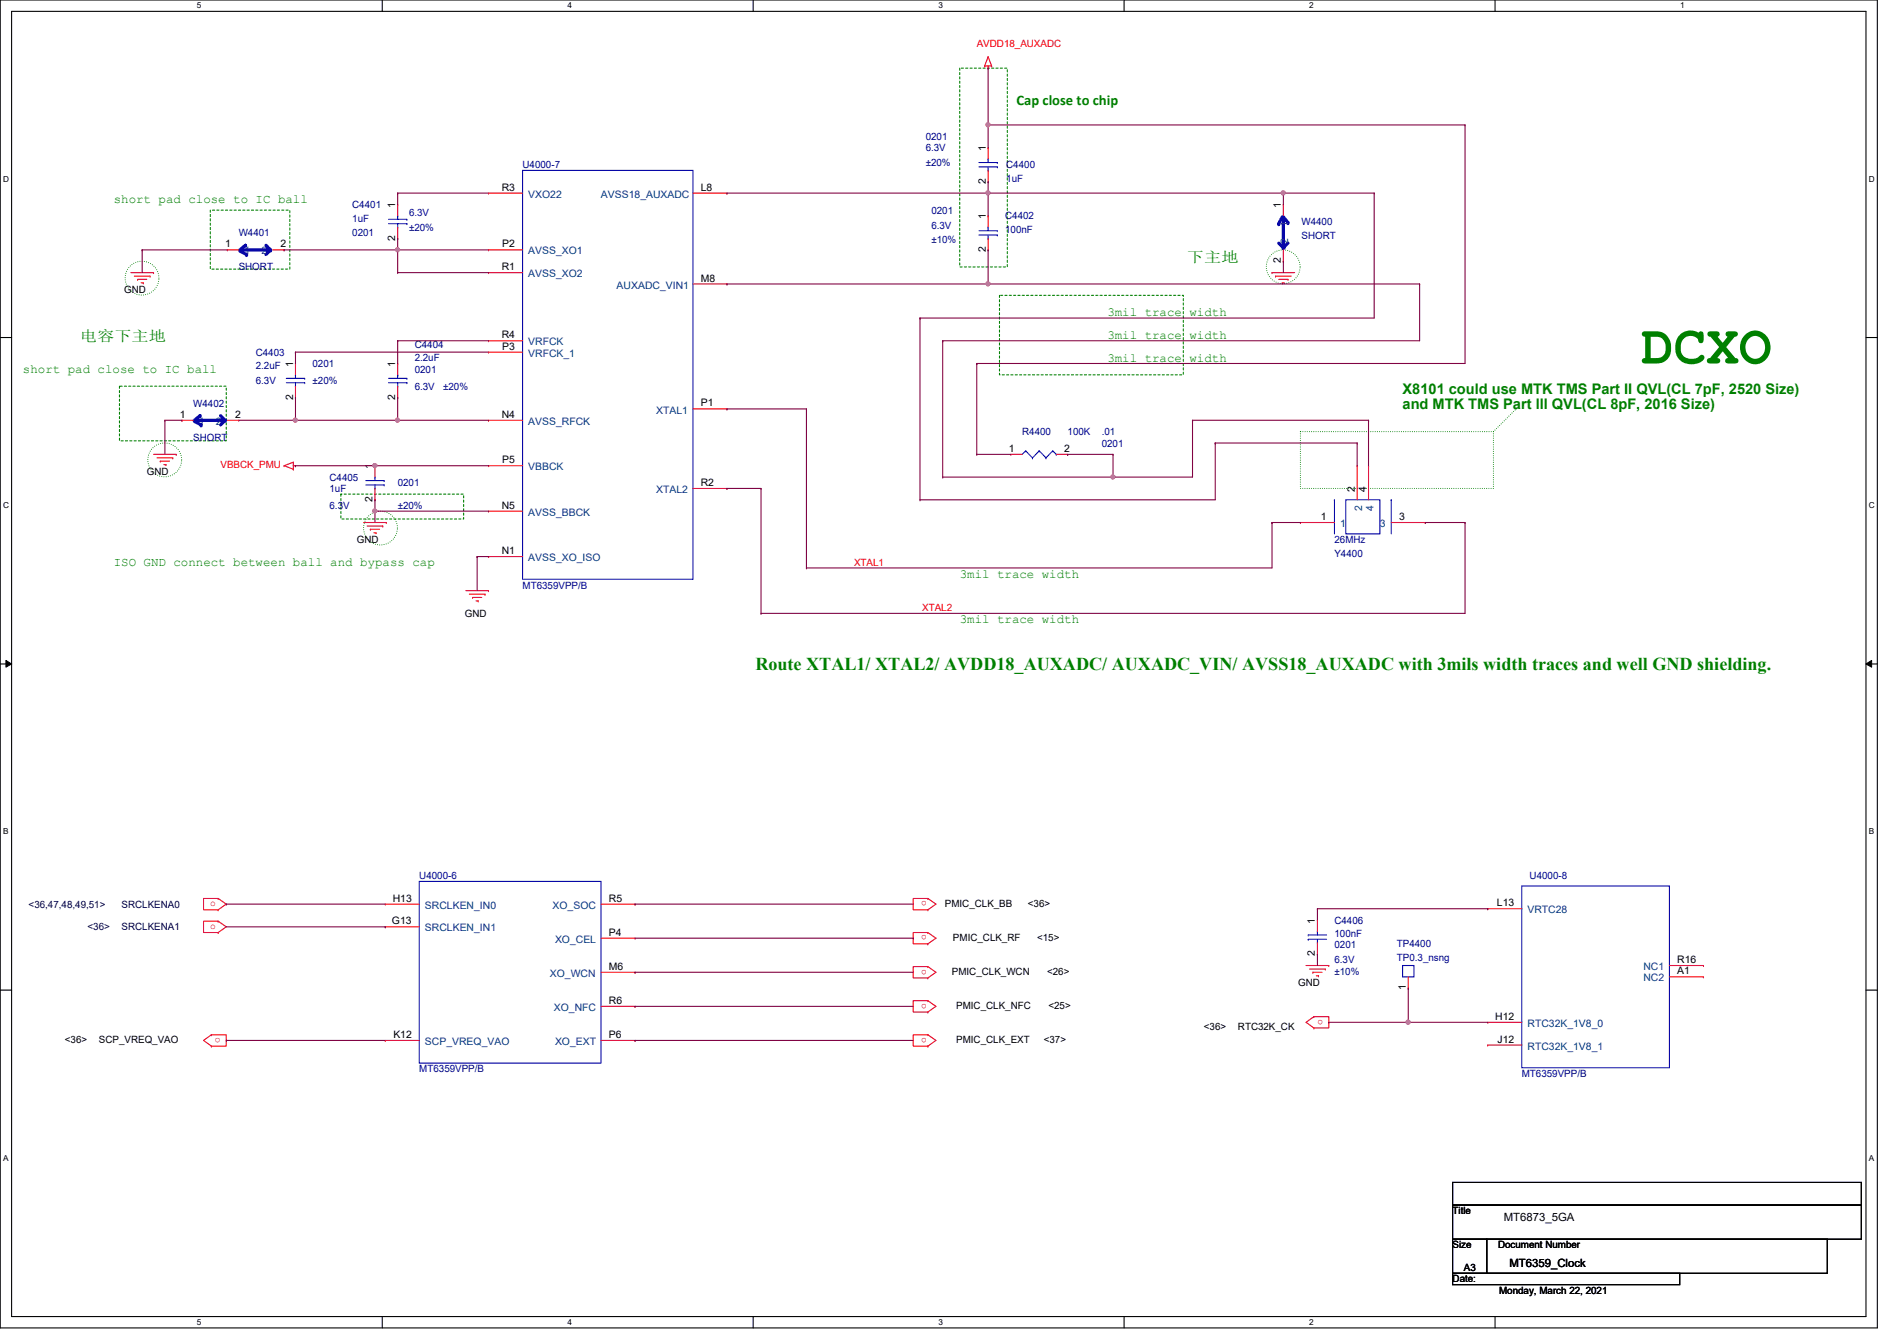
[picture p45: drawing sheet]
<svg xmlns="http://www.w3.org/2000/svg" width="297mm" height="210mm" viewBox="0 0 297 210" stroke-linecap="round" stroke-linejoin="round" font-family="sans-serif">
<defs><g id="words">
<text font-size="8.5" fill="#008000" x="257" y="56.9">DCXO</text>
<text font-size="2.8" fill="#008000" x="118.3" y="104.8">Route XTAL1/ XTAL2/ AVDD18_AUXADC/ AUXADC_VIN/ AVSS18_AUXADC with 3mils width traces and well GND shielding.</text>
<g font-size="2.3" fill="#008000">
<text x="159.2" y="16.4">Cap close to chip</text>
<text x="185.8" y="41">电放电</text>
<text x="12.5" y="53.4">被三电放电</text>
<text x="219.6" y="61.7">X8101 could use MTK TMS Part II QVL(CL 7pF, 2520 Size)</text>
<text x="219.6" y="64.1">and MTK TMS Part III QVL(CL 8pF, 2016 Size)</text>
</g>
<g font-size="1.9" fill="#008000">
<text x="17.8" y="31.7">short pad close to IC ball</text>
<text x="173.4" y="49.5">3mil trace width</text>
<text x="173.4" y="53.1">3mil trace width</text>
<text x="3.6" y="58.4">short pad close to IC ball</text>
<text x="173.4" y="56.6">3mil trace width</text>
<text x="17.8" y="88.6">ISO GND connect between ball and bypass cap</text>
<text x="150.3" y="90.4">3mil trace width</text>
<text x="150.3" y="97.5">3mil trace width</text>
</g>
<g font-size="1.8">
<text x="235.5" y="191.1">MT6873_5GA</text>
<text x="236.3" y="198.2">MT6359_Clock</text>
</g>
<g font-size="1.6" fill="#f00">
<text x="152.9" y="7.3">AVDD18_AUXADC</text>
<text x="34.5" y="73.3">VBBCK_PMU</text>
<text x="133.7" y="88.6">XTAL1</text>
<text x="144.4" y="95.7">XTAL2</text>
<text x="32.9" y="141.9">o</text>
<text x="145.1" y="141.1" transform="rotate(180 145.1 141.1)">o</text>
<text x="32.9" y="145.4">o</text>
<text x="145.1" y="146.4" transform="rotate(180 145.1 146.4)">o</text>
<text x="145.1" y="151.8" transform="rotate(180 145.1 151.8)">o</text>
<text x="145.1" y="157.1" transform="rotate(180 145.1 157.1)">o</text>
<text x="207.2" y="159.6" transform="rotate(180 207.2 159.6)">o</text>
<text x="34.5" y="162.4" transform="rotate(180 34.5 162.4)">o</text>
<text x="145.1" y="162.4" transform="rotate(180 145.1 162.4)">o</text>
</g>
<g font-size="1.6" fill="#000080">
<text x="144.9" y="21.9">0201</text>
<text x="144.9" y="23.7">6.3V</text>
<text x="81.8" y="26.3">U4000-7</text>
<text x="144.9" y="26">±20%</text>
<text x="157.6" y="26.3">C4400</text>
<text x="157.6" y="28.4">1uF</text>
<text x="55.2" y="32.6">C4401</text>
<text x="55.2" y="34.7">1uF</text>
<text x="64" y="33.8">6.3V</text>
<text x="145.8" y="33.4">0201</text>
<text x="145.8" y="35.8">6.3V</text>
<text x="157.4" y="34.3">C4402</text>
<text x="203.8" y="35.2">W4400</text>
<text x="37.4" y="37">W4401</text>
<text x="55.2" y="37">0201</text>
<text x="64" y="36.1">±20%</text>
<text x="145.8" y="38.1">±10%</text>
<text x="157.4" y="36.4">100nF</text>
<text x="203.8" y="37.3">SHORT</text>
<text x="37.4" y="42.3">SHORT</text>
<text x="40" y="55.7">C4403</text>
<text x="40" y="57.8">2.2uF</text>
<text x="48.9" y="57.4">0201</text>
<text x="64.9" y="54.4">C4404</text>
<text x="64.9" y="56.6">2.2uF</text>
<text x="64.9" y="58.3">0201</text>
<text x="30.3" y="63.7">W4402</text>
<text x="40" y="60.1">6.3V</text>
<text x="48.9" y="60.1">±20%</text>
<text x="64.9" y="61">6.3V</text>
<text x="69.4" y="61">±20%</text>
<text x="30.3" y="69">SHORT</text>
<text x="160.1" y="68.1">R4400</text>
<text x="167.2" y="68.1">100K</text>
<text x="172.5" y="68.1">.01</text>
<text x="172.5" y="69.9">0201</text>
<text x="51.6" y="75.2">C4405</text>
<text x="51.6" y="77">1uF</text>
<text x="62.3" y="76.1">0201</text>
<text x="51.6" y="79.7">6.3V</text>
<text x="62.3" y="79.7">±20%</text>
<text x="209" y="87.1">Y4400</text>
<text x="209" y="85">26MHz</text>
<text x="81.8" y="92.1">MT6359VPP/B</text>
<text x="65.7" y="137.6">U4000-6</text>
<text x="239.5" y="137.6">U4000-8</text>
<text x="209" y="144.6">C4406</text>
<text x="209" y="146.7">100nF</text>
<text x="209" y="148.5">0201</text>
<text x="218.7" y="148.3">TP4400</text>
<text x="209" y="150.8">6.3V</text>
<text x="209" y="152.6">±10%</text>
<text x="218.7" y="150.5">TP0.3_nsng</text>
<text x="65.7" y="167.9">MT6359VPP/B</text>
<text x="238.3" y="168.6">MT6359VPP/B</text>
</g>
<g font-size="1.6">
<text x="154.3" y="23.7" transform="rotate(-90 154.3 23.7)">1</text>
<text x="78.6" y="29.8">R3</text>
<text x="109.7" y="29.8">L8</text>
<text x="154.3" y="28.8" transform="rotate(-90 154.3 28.8)">2</text>
<text x="61.9" y="32.6" transform="rotate(-90 61.9 32.6)">1</text>
<text x="154.3" y="34.3" transform="rotate(-90 154.3 34.3)">1</text>
<text x="200.6" y="32.6" transform="rotate(-90 200.6 32.6)">1</text>
<text x="35.3" y="38.7">1</text>
<text x="43.9" y="38.7">2</text>
<text x="61.9" y="37.7" transform="rotate(-90 61.9 37.7)">2</text>
<text x="78.7" y="38.7">P2</text>
<text x="154.3" y="39.5" transform="rotate(-90 154.3 39.5)">2</text>
<text x="200.6" y="41.2" transform="rotate(-90 200.6 41.2)">2</text>
<text x="19.4" y="45.9">GND</text>
<text x="78.6" y="42.3">R1</text>
<text x="109.7" y="44.1">M8</text>
<text x="78.6" y="53">R4</text>
<text x="45.9" y="57.4" transform="rotate(-90 45.9 57.4)">1</text>
<text x="61.9" y="57.4" transform="rotate(-90 61.9 57.4)">1</text>
<text x="78.7" y="54.7">P3</text>
<text x="28.1" y="65.4">1</text>
<text x="36.8" y="65.4">2</text>
<text x="45.9" y="62.6" transform="rotate(-90 45.9 62.6)">2</text>
<text x="61.9" y="62.6" transform="rotate(-90 61.9 62.6)">2</text>
<text x="78.6" y="65.4">N4</text>
<text x="109.7" y="63.6">P1</text>
<text x="157.9" y="70.7">1</text>
<text x="166.6" y="70.7">2</text>
<text x="23" y="74.3">GND</text>
<text x="58.3" y="73.4" transform="rotate(-90 58.3 73.4)">1</text>
<text x="78.7" y="72.5">P5</text>
<text x="109.7" y="76.1">R2</text>
<text x="212.1" y="77" transform="rotate(-90 212.1 77)">2</text>
<text x="213.9" y="77" transform="rotate(-90 213.9 77)">4</text>
<text x="58.3" y="78.6" transform="rotate(-90 58.3 78.6)">2</text>
<text x="78.6" y="79.6">N5</text>
<text x="206.8" y="81.4">1</text>
<text x="219.1" y="81.4">3</text>
<text x="55.9" y="85">GND</text>
<text x="78.6" y="86.7">N1</text>
<text x="72.8" y="96.6">GND</text>
<text x="61.5" y="141.1">H13</text>
<text x="95.3" y="141.1">R5</text>
<text x="148" y="141.9">PMIC_CLK_BB</text>
<text x="160.9" y="141.9">&lt;36&gt;</text>
<text x="234.4" y="141.9">L13</text>
<text x="61.4" y="144.7">G13</text>
<text x="95.3" y="146.5">P4</text>
<text x="149.2" y="147.2">PMIC_CLK_RF</text>
<text x="162.4" y="147.2">&lt;15&gt;</text>
<text x="205.9" y="149.7" transform="rotate(-90 205.9 149.7)">2</text>
<text x="205.9" y="144.6" transform="rotate(-90 205.9 144.6)">1</text>
<text x="95.3" y="151.8">M6</text>
<text x="149.1" y="152.6">PMIC_CLK_WCN</text>
<text x="164" y="152.6">&lt;26&gt;</text>
<text x="203.3" y="154.3">GND</text>
<text x="220.1" y="155" transform="rotate(-90 220.1 155)">1</text>
<text x="262.6" y="152.5">A1</text>
<text x="262.6" y="150.7">R16</text>
<text x="95.3" y="157.1">R6</text>
<text x="149.7" y="157.9">PMIC_CLK_NFC</text>
<text x="164.2" y="157.9">&lt;25&gt;</text>
<text x="188.5" y="161.3">&lt;36&gt;</text>
<text x="193.8" y="161.3">RTC32K_CK</text>
<text x="234.1" y="159.6">H12</text>
<text x="10.2" y="163.2">&lt;36&gt;</text>
<text x="15.5" y="163.2">SCP_VREQ_VAO</text>
<text x="61.6" y="162.5">K12</text>
<text x="95.3" y="162.5">P6</text>
<text x="149.7" y="163.2">PMIC_CLK_EXT</text>
<text x="163.4" y="163.2">&lt;37&gt;</text>
<text x="234.5" y="163.2">J12</text>
<text x="227.5" y="190.1">Title</text>
<text x="227.5" y="195.4">Size</text>
<text x="234.6" y="195.4">Document Number</text>
<text x="227.5" y="200.7">Date:</text>
<text x="229.2" y="199">A3</text>
<text x="234.7" y="202.5">Monday, March 22, 2021</text>
</g>
<g font-size="1.6" fill="#004080">
<text x="82.7" y="30.9">VXO22</text>
<text x="94.1" y="30.9">AVSS18_AUXADC</text>
<text x="201.7" y="35.6" transform="rotate(-90 201.7 35.6)">1</text>
<text x="38.3" y="39.8">1</text>
<text x="40.9" y="39.8">2</text>
<text x="82.7" y="39.8">AVSS_XO1</text>
<text x="201.7" y="38.2" transform="rotate(-90 201.7 38.2)">2</text>
<text x="82.7" y="43.4">AVSS_XO2</text>
<text x="96.6" y="45.2">AUXADC_VIN1</text>
<text x="82.7" y="54.1">VRFCK</text>
<text x="82.7" y="55.8">VRFCK_1</text>
<text x="102.7" y="64.7">XTAL1</text>
<text x="31.2" y="66.5">1</text>
<text x="33.8" y="66.5">2</text>
<text x="82.7" y="66.5">AVSS_RFCK</text>
<text x="82.7" y="73.6">VBBCK</text>
<text x="102.7" y="77.2">XTAL2</text>
<text x="82.7" y="80.7">AVSS_BBCK</text>
<text x="209.8" y="82.5">1</text>
<text x="213.3" y="80" transform="rotate(-90 213.3 80)">2</text>
<text x="215.1" y="80" transform="rotate(-90 215.1 80)">4</text>
<text x="216.1" y="82.5">3</text>
<text x="82.7" y="87.8">AVSS_XO_ISO</text>
<text x="66.5" y="142.2">SRCLKEN_IN0</text>
<text x="86.5" y="142.2">XO_SOC</text>
<text x="239.2" y="143">VRTC28</text>
<text x="66.5" y="145.8">SRCLKEN_IN1</text>
<text x="86.9" y="147.6">XO_CEL</text>
<text x="86.1" y="152.9">XO_WCN</text>
<text x="257.3" y="153.6">NC2</text>
<text x="257.3" y="151.8">NC1</text>
<text x="86.7" y="158.2">XO_NFC</text>
<text x="239.2" y="160.7">RTC32K_1V8_0</text>
<text x="66.5" y="163.6">SCP_VREQ_VAO</text>
<text x="86.9" y="163.6">XO_EXT</text>
<text x="239.2" y="164.3">RTC32K_1V8_1</text>
</g>
<g font-size="1.6" fill="#000040">
<text x="4.5" y="142.1">&lt;36,47,48,49,51&gt;</text>
<text x="19" y="142.1">SRCLKENA0</text>
<text x="13.7" y="145.6">&lt;36&gt;</text>
<text x="19" y="145.6">SRCLKENA1</text>
</g>
<g font-size="1.3">
<text x="30.8" y="1.3">5</text>
<text x="88.9" y="1.3">4</text>
<text x="146.9" y="1.3">3</text>
<text x="205" y="1.3">2</text>
<text x="263.1" y="1.3">1</text>
<text x=".5" y="28.4">D</text>
<text x="292.6" y="28.4">D</text>
<text x=".5" y="79.5">C</text>
<text x="292.6" y="79.5">C</text>
<text x=".5" y="130.6">B</text>
<text x="292.6" y="130.6">B</text>
<text x=".5" y="181.7">A</text>
<text x="292.6" y="181.7">A</text>
<text x="30.8" y="207.4">5</text>
<text x="88.9" y="207.4">4</text>
<text x="146.9" y="207.4">3</text>
<text x="205" y="207.4">2</text>
</g>
</g></defs>
<path d="M0 0h294v207.9h-294zM1.8 1.8h290.4v204.3h-290.4z" fill="none" stroke="#000" stroke-width=".17"/>
<g fill="#fff">
<path d="M30.8 .2h.7v1.4h-.7z"/>
<path d="M30.8 206.2h.7v1.4h-.7z"/>
</g>
<path d="M59.9 0v1.8M59.9 206.1v1.8" fill="none" stroke="#000" stroke-width=".17"/>
<g fill="#fff">
<path d="M88.9 .2h.6v1.4h-.6z"/>
<path d="M88.9 206.2h.6v1.4h-.6z"/>
</g>
<path d="M117.9 0v1.8M117.9 206.1v1.8" fill="none" stroke="#000" stroke-width=".17"/>
<g fill="#fff">
<path d="M146.9 .2h.7v1.4h-.7z"/>
<path d="M146.9 206.2h.7v1.4h-.7z"/>
</g>
<path d="M176 0v1.8M176 206.1v1.8" fill="none" stroke="#000" stroke-width=".17"/>
<g fill="#fff">
<path d="M205 .2h.7v1.4h-.7z"/>
<path d="M205 206.2h.7v1.4h-.7z"/>
</g>
<path d="M234.1 0v1.8M234.1 206.1v1.8" fill="none" stroke="#000" stroke-width=".17"/>
<g fill="#fff">
<path d="M263.1 .2h.7v1.4h-.7z"/>
<path d="M.5 27.3h.9v1.4h-.9z"/>
<path d="M292.6 27.3h.9v1.4h-.9z"/>
<path d="M.5 78.4h.9v1.4h-.9z"/>
<path d="M292.6 78.4h.9v1.4h-.9z"/>
</g>
<path d="M0 52.8h1.8M292.2 52.8h1.8" fill="none" stroke="#000" stroke-width=".17"/>
<g fill="#fff">
<path d="M.5 129.5h.8v1.4h-.8z"/>
<path d="M292.6 129.5h.9v1.4h-.9z"/>
</g>
<path d="M0 103.9h1.8M292.2 103.9h1.8" fill="none" stroke="#000" stroke-width=".17"/>
<path d="M.9 103.4l.9 .5-.9 .5zM292.2 103.9l.9-.5v1z" fill="#000"/>
<path d="M.9 103.4l.9 .5-.9 .5zM292.2 103.9l.9-.5v1z" fill="none" stroke="#000" stroke-width=".16"/>
<g fill="#fff">
<path d="M.5 180.5h.8v1.4h-.8z"/>
<path d="M292.6 180.5h.9v1.4h-.9z"/>
</g>
<path d="M0 155h1.8M292.2 155h1.8M227.5 185.1h64v3.5h-64zM227.5 188.6h64v5.4h-64zM227.5 194h5.3v5.3h-5.3zM227.5 199.3h35.5v1.8h-35.5zM232.8 194h53.3v5.3h-53.3z" fill="none" stroke="#000" stroke-width=".17"/>
<g fill="none" stroke="#008000" stroke-width=".17" stroke-dasharray="0 .3">
<path d="M203.6 67.6h30.2v8.9h-30.2zM233.8 67.6l3.6-3.6M237.4 64h.1"/>
<circle cx="22.2" cy="43.5" r="2.65"/>
<circle cx="200.9" cy="41.8" r="2.65"/>
<circle cx="25.8" cy="72" r="2.65"/>
<circle cx="59.6" cy="82.7" r="2.65"/>
</g>
<path d="M150.3 10.7h7.4v31.1h-7.4zM32.9 32.9h12.5v9.2h-12.5zM156.5 46.2h28.8v12.5h-28.8zM18.7 60.5h16.7v8.5h-16.7zM53.4 77.3h19.2v3.9h-19.2z" fill="none" stroke="#008000" stroke-width=".17" stroke-dasharray=".3 .3"/>
<g fill="none" stroke="#f00" stroke-width=".17">
<path d="M154.2 10.3h.1M154.2 10.3h1.1M154.7 10.7h.1M154.7 8.9h.1M154.7 10.3v.4M154.7 8.9l.6 1.4M154.7 8.9l-.5 1.4M155.3 10.3h.1M20.5 42.7h3.5M21 43.2h2.5M21.5 43.7h.1M21.5 43.7h1.5"/>
<path d="M22.1 44.3h.3M22.4 44.3h.1M23.5 43.2h.1M24 42.7h.1M199.2 42.7h.1M199.2 42.7h3.5M199.7 43.2h.1M199.7 43.2h2.5M200.2 43.7h1.5M200.8 44.3h.1M200.8 44.3h.3M201.7 43.7h.1"/>
<path d="M24 71.1h3.6M24.6 71.7h2.4M25.1 72.2h.1M25.1 72.2h1.4M25.7 72.7h.3M26 72.7h.1M27 71.7h.1M27.6 71.1h.1M44.5 72.9h.1M44.5 72.9l1.4 .5M45.9 72.3h.1M45.9 73.4h.1"/>
<path d="M45.9 72.3v1.1M45.9 72.9h.4M45.9 72.3l-1.4 .6M46.3 72.9h.1M56.9 81.8h3.6M57.5 82.3h2.4M58 82.8h.1M58 82.8h1.4M58.5 83.4h.4M58.9 83.4h.1M59.9 82.3h.1M60.5 81.8h.1"/>
<path d="M72.9 92.5h3.6M73.5 93h2.4M74 93.5h.1M74 93.5h1.4M74.5 94.1h.4M74.9 94.1h.1M75.9 93h.1M76.5 92.5h.1M34.2 140.6h.1M34.2 142.4h.1M34.2 140.6h-2.3v1.8h2.3M34.2 144.2h.1"/>
<path d="M34.2 146h.1M34.2 144.2h-2.3v1.8h2.3M34.2 140.6l1.2 .9-1.2 .9M34.2 144.2l1.2 .9-1.2 .9M60.3 145.1h.1M60.3 141.5h.1M60.3 145.1h5.4M60.3 141.5h5.4M94.1 152.2h5.3M94.1 141.5h5.3M94.1 157.5h5.3M94.1 146.9h5.3"/>
<path d="M99.4 157.5h.1M99.4 146.9h.1M99.4 152.2h.1M99.4 141.5h.1M145.3 142.4h.1M145.3 140.6h.1M145.3 140.6h-2.3v1.8h2.3M145.3 147.7h.1M145.3 146h.1M145.3 146h-2.3v1.7h2.3M145.3 153.1h.1M145.3 151.3h.1"/>
<path d="M145.3 151.3h-2.3v1.8h2.3M145.3 158.4h.1M145.3 156.6h.1M145.3 156.6h-2.3v1.8h2.3M145.3 140.6l1.3 .9-1.3 .9M145.3 146l1.3 .9-1.3 .8M145.3 151.3l1.3 .9-1.3 .9M145.3 156.6l1.3 .9-1.3 .9M204.5 151.1h3.6M205.1 151.7h2.4M205.6 152.2h.1M205.6 152.2h1.4"/>
<path d="M205.7 159.1h.1M205.7 159.1h2.4v1.8h-2.4M205.7 159.1l-1.2 .9 1.2 .9M206.1 152.7h.4M206.5 152.7h.1M207.5 151.7h.1M208.1 151.1h.1M33.1 163.7h.1M33.1 162h.1M33.1 162h2.3v1.7h-2.3M33.1 162l-1.2 .9 1.2 .8M60.3 162.9h.1"/>
<path d="M60.3 162.9h5.4M94.1 162.9h5.3M99.4 162.9h.1M145.3 163.7h.1M145.3 162h.1M145.3 162h-2.3v1.7h2.3M145.3 162l1.3 .9-1.3 .8M205.7 160.9h.1"/>
</g>
<path d="M65.7 138h28.4v28.4h-28.4z" fill="none" stroke="#00f" stroke-width=".17"/>
<path d="M201.7 38.1l-.6 .5" fill="none" stroke="#00f" stroke-width=".51"/>
<circle cx="201.1" cy="38.6" r=".25" fill="#00f"/>
<path d="M200.2 38.1l.8 .7" fill="none" stroke="#00f" stroke-width=".51"/>
<circle cx="201" cy="38.8" r=".25" fill="#00f"/>
<path d="M201 34.3v3.9" fill="none" stroke="#00f" stroke-width=".51"/>
<circle cx="201" cy="38.2" r=".25" fill="#00f"/>
<path d="M201 34l.7 .8" fill="none" stroke="#00f" stroke-width=".51"/>
<circle cx="201.7" cy="34.8" r=".25" fill="#00f"/>
<path d="M200.8 34l-.6 1" fill="none" stroke="#00f" stroke-width=".51"/>
<circle cx="200.2" cy="35" r=".25" fill="#00f"/>
<g fill="none" stroke="#f00" stroke-width=".17">
<path d="M62.3 32h.1M62.3 37.3h.1M62.3 32v1.8M62.3 35.6v1.7M154.7 33.8h.1M154.7 39.1h.1M154.7 33.8v1.8M154.7 37.3v1.8M201 32h.1M201 32v1.8M201 39.1v1.8M46.3 56.9h.1"/>
<path d="M46.3 56.9v1.8M62.3 56.9h.1M62.3 56.9v1.8M201 40.9h.1M46.3 62.2h.1M46.3 60.5v1.7M58.7 72.9h.1M58.7 78.2h.1M58.7 72.9v1.8M58.7 76.5v1.7M62.3 62.2h.1M62.3 60.5v1.7"/>
<path d="M212.5 72.9h.1M212.5 72.9v5.3M214.3 72.9h.1M214.3 72.9v5.3M203.6 81.8h.1M203.6 81.8h5.4M217.8 81.8h5.4M223.2 81.8h.1M206.3 144h.1M206.3 149.4h.1M206.3 144v1.8M206.3 147.6v1.8"/>
<path d="M233 142.2h.1M233 142.2h5.3M261.4 152.9h5.3M261.4 151.1h5.3M266.7 152.9h.1M266.7 151.1h.1M233 160h.1M233 163.6h.1M233 160h5.3M233 163.6h5.3"/>
</g>
<g fill="none" stroke="#00f" stroke-width=".17">
<path d="M60.8 34.3h2.9M60.8 35h2.9M62.3 33.8h.1M62.3 35.6h.1M62.3 33.8v.5M62.3 35v.6M63.7 34.3h.1M63.7 35h.1M153.3 36.1h2.9M153.3 36.8h2.9M154.7 35.6h.1M154.7 37.3h.1"/>
<path d="M154.7 35.6v.5M154.7 36.8v.5M156.2 36.1h.1M156.2 36.8h.1M44.8 59.2h2.9M44.8 59.9h2.9M46.3 58.7h.1M46.3 58.7v.5M46.3 59.9v.6M47.7 59.2h.1M47.7 59.9h.1M60.8 59.2h2.9"/>
<path d="M60.8 59.9h2.9M62.3 58.7h.1M62.3 58.7v.5M62.3 59.9v.6M63.7 59.2h.1M63.7 59.9h.1M46.3 60.5h.1M57.3 75.2h2.9M57.3 75.9h2.9M58.7 74.7h.1M58.7 76.5h.1M58.7 74.7v.5"/>
<path d="M58.7 75.9v.6M60.2 75.2h.1M60.2 75.9h.1M62.3 60.5h.1M209 78.2h.1M209 78.2v5.4M210.7 78.2h5.4v5.4h-5.4zM217.8 78.2h.1M217.8 78.2v5.4M238.3 138.7h23.1v28.4h-23.1zM204.8 146.3h.1M204.8 147h.1"/>
<path d="M204.8 146.3h2.9M204.8 147h2.9M206.3 145.8h.1M206.3 147.6h.1M206.3 145.8v.5M206.3 147v.6"/>
</g>
<path d="M41.7 38.4l.5 .5" fill="none" stroke="#00f" stroke-width=".51"/>
<circle cx="42.2" cy="38.9" r=".25" fill="#00f"/>
<path d="M42.4 39.1l-.7 .7" fill="none" stroke="#00f" stroke-width=".51"/>
<circle cx="42.4" cy="39.1" r=".25" fill="#00f"/>
<path d="M37.9 39.1h3.9" fill="none" stroke="#00f" stroke-width=".51"/>
<circle cx="41.8" cy="39.1" r=".25" fill="#00f"/>
<path d="M38.4 38.4l-.9 .7" fill="none" stroke="#00f" stroke-width=".51"/>
<circle cx="38.4" cy="38.4" r=".25" fill="#00f"/>
<path d="M37.5 39.3l1.1 .5" fill="none" stroke="#00f" stroke-width=".51"/>
<circle cx="38.6" cy="39.8" r=".25" fill="#00f"/>
<path d="M35.6 39.1h.1M35.6 39.1h1.8M42.7 39.1h1.8M44.5 39.1h.1M154.7 23.1h.1M154.7 28.4h.1M154.7 23.1v1.8M154.7 26.7v1.7M220.5 154.7h.1M220.5 152.9v1.8" fill="none" stroke="#f00" stroke-width=".17"/>
<path d="M153.3 25.4h2.9M153.3 26.1h2.9M154.7 24.9h.1M154.7 26.7h.1M154.7 24.9v.5M154.7 26.1v.6M156.2 25.4h.1M156.2 26.1h.1M219.6 151.1h1.8v1.8h-1.8z" fill="none" stroke="#00f" stroke-width=".17"/>
<path d="M34.5 65.1l.5 .5" fill="none" stroke="#00f" stroke-width=".51"/>
<circle cx="35" cy="65.6" r=".25" fill="#00f"/>
<path d="M35.3 65.8l-.8 .7" fill="none" stroke="#00f" stroke-width=".51"/>
<circle cx="35.3" cy="65.8" r=".25" fill="#00f"/>
<path d="M30.8 65.8h3.9" fill="none" stroke="#00f" stroke-width=".51"/>
<circle cx="34.7" cy="65.8" r=".25" fill="#00f"/>
<path d="M31.3 65.1l-.9 .7" fill="none" stroke="#00f" stroke-width=".51"/>
<circle cx="31.3" cy="65.1" r=".25" fill="#00f"/>
<path d="M30.4 66l1.1 .5" fill="none" stroke="#00f" stroke-width=".51"/>
<circle cx="31.5" cy="66.5" r=".25" fill="#00f"/>
<g fill="none" stroke="#f00" stroke-width=".17">
<path d="M76.5 39.1h.1M76.5 30.2h.1M76.5 30.2h5.3M76.5 39.1h5.3M108.5 30.2h5.3M113.8 30.2h.1M76.5 42.7h.1M76.5 53.3h.1M76.5 55.1h.1M76.5 42.7h5.3M76.5 53.3h5.3M76.5 55.1h5.3"/>
<path d="M108.5 44.4h5.3M113.8 44.4h.1M28.5 65.8h.1M28.5 65.8h1.8M35.6 65.8h1.8M37.4 65.8h.1M76.5 65.8h.1M76.5 72.9h.1M76.5 65.8h5.3M76.5 72.9h5.3M108.5 64h5.3M108.5 76.5h5.3"/>
<path d="M113.8 64h.1M113.8 76.5h.1M158.3 71.1h.1M158.3 71.1h1.8M165.4 71.1h1.8M167.2 71.1h.1M76.5 80h.1M76.5 87.1h.1M76.5 80h5.3M76.5 87.1h5.3"/>
</g>
<g fill="none" stroke="#00f" stroke-width=".17">
<path d="M81.8 26.7h26.7v64h-26.7zM160.6 70.6h.1M160.6 70.6l-.5 .5M160.6 70.6l1.1 1.1M161.7 71.7h.1M162.7 70.6h.1M162.7 70.6l-1 1.1M162.7 70.6l1.1 1.1M163.8 71.7h.1M164.8 70.6h.1M164.8 70.6l-1 1.1M164.8 70.6l.6 .5"/>
<path d="M165.4 71.1h.1"/>
</g>
<path d="M154.7 10.7h.1M154.7 19.6h.1M154.7 10.7v12.4M154.7 19.6h74.7" fill="none" stroke="#800040" stroke-width=".17"/>
<circle cx="154.7" cy="19.5" r=".32" fill="#f0f"/>
<circle cx="154.7" cy="19.5" r=".32" fill="none" stroke="#f0f" stroke-width=".17"/>
<path d="M229.4 19.6h.1M229.4 19.6v37.3M62.3 30.2h.1M62.3 30.2v1.8M62.3 30.2h14.2M113.8 30.2h.1M154.7 28.4h.1M154.7 28.4v1.8h-40.9" fill="none" stroke="#800040" stroke-width=".17"/>
<circle cx="154.7" cy="30.2" r=".32" fill="#f0f"/>
<circle cx="154.7" cy="30.2" r=".32" fill="none" stroke="#f0f" stroke-width=".17"/>
<path d="M154.7 30.2h.1M154.7 30.2v3.6M154.7 30.2h46.3" fill="none" stroke="#800040" stroke-width=".17"/>
<circle cx="200.9" cy="30.2" r=".32" fill="#f0f"/>
<circle cx="200.9" cy="30.2" r=".32" fill="none" stroke="#f0f" stroke-width=".17"/>
<g fill="none" stroke="#800040" stroke-width=".17">
<path d="M22.3 39.1h.1M22.3 39.1h13.3M22.3 39.1v3.6M44.5 39.1h.1M44.5 39.1h32M62.3 37.3h.1M62.3 39.1h.1M62.3 37.3v1.8M201 30.2h.1M201 30.2h14.2M201 30.2v1.8M215.2 30.2h.1"/>
<path d="M215.2 30.2v19.6"/>
</g>
<circle cx="62.2" cy="39.1" r=".32" fill="#f0f"/>
<circle cx="62.2" cy="39.1" r=".32" fill="none" stroke="#f0f" stroke-width=".17"/>
<path d="M62.3 39.1h.1M62.3 39.1v3.6M154.7 39.1h.1M154.7 39.1v5.3h-40.9M62.3 42.7h.1M62.3 42.7h14.2M113.8 44.4h.1M201 40.9h.1M201 40.9v1.8" fill="none" stroke="#800040" stroke-width=".17"/>
<circle cx="154.7" cy="44.4" r=".32" fill="#f0f"/>
<circle cx="154.7" cy="44.4" r=".32" fill="none" stroke="#f0f" stroke-width=".17"/>
<g fill="none" stroke="#800040" stroke-width=".17">
<path d="M46.3 55.1h.1M46.3 55.1v1.8M46.3 55.1h30.2M62.3 53.3h.1M62.3 53.3h14.2M62.3 53.3v3.6M144.1 49.8h.1M144.1 49.8h71.1M144.1 49.8v28.4M147.6 53.3h.1M147.6 53.3v21.4M152.9 56.9h.1"/>
<path d="M152.9 56.9v14.2M152.9 56.9h76.5M154.7 44.4h.1M154.7 44.4h67.6M222.3 44.4h.1M222.3 44.4v8.9h-74.7M25.8 65.8h.1M25.8 65.8v5.3M25.8 65.8h2.7M28.5 65.8h.1M46.3 62.2h.1M46.3 65.8h.1"/>
<path d="M46.3 62.2v3.6M46.3 65.8h30.2M62.3 62.2h.1M62.3 65.8h.1M62.3 62.2v3.6M113.8 64h.1M113.8 64h12.5M126.3 64h.1M126.3 64v24.9"/>
</g>
<circle cx="62.2" cy="65.8" r=".32" fill="#f0f"/>
<circle cx="62.2" cy="65.8" r=".32" fill="none" stroke="#f0f" stroke-width=".17"/>
<g fill="none" stroke="#800040" stroke-width=".17">
<path d="M46.3 72.9h.1M46.3 72.9h30.2M58.7 72.9h.1M152.9 71.1h.1M152.9 71.1h5.4M167.2 71.1h.1M167.2 71.1h7.1M174.3 71.1h.1M174.3 71.1v3.6M186.7 65.8h.1M186.7 65.8h27.6M186.7 65.8v8.9"/>
<path d="M190.3 69.3h.1M190.3 69.3v8.9M190.3 69.3h22.2M212.5 69.3h.1M212.5 69.3v3.6M214.3 65.8h.1M214.3 65.8v7.1"/>
</g>
<circle cx="58.7" cy="72.9" r=".32" fill="#f0f"/>
<circle cx="58.7" cy="72.9" r=".32" fill="none" stroke="#f0f" stroke-width=".17"/>
<path d="M147.6 74.7h.1M147.6 74.7h26.7" fill="none" stroke="#800040" stroke-width=".17"/>
<circle cx="174.3" cy="74.6" r=".32" fill="#f0f"/>
<circle cx="174.3" cy="74.6" r=".32" fill="none" stroke="#f0f" stroke-width=".17"/>
<path d="M58.7 78.2h.1M58.7 78.2v3.6M113.8 76.5h.1M113.8 76.5h5.4M119.2 76.5h.1M119.2 76.5v19.5M144.1 78.2h.1M144.1 78.2h46.2M174.3 74.7h.1M174.3 74.7h12.4M58.7 80h.1M58.7 80h17.8" fill="none" stroke="#800040" stroke-width=".17"/>
<circle cx="58.7" cy="80" r=".32" fill="#f0f"/>
<circle cx="58.7" cy="80" r=".32" fill="none" stroke="#f0f" stroke-width=".17"/>
<g fill="none" stroke="#800040" stroke-width=".17">
<path d="M74.7 87.1h.1M74.7 87.1v5.4M74.7 87.1h1.8M119.2 96h.1M126.3 88.9h.1M199.2 81.8h.1M199.2 81.8h4.4M199.2 81.8v7.1h-72.9M223.2 81.8h.1M223.2 81.8h6.2M229.4 81.8h.1M229.4 81.8v14.2h-110.2"/>
<path d="M35.4 141.5h.1M35.4 141.5h24.9M35.4 145.1h24.9M60.3 145.1h.1M99.4 141.5h.1M99.4 152.2h.1M99.4 157.5h.1M99.4 141.5h43.6M99.4 146.9h43.6M99.4 152.2h43.6M99.4 157.5h43.6M143 146.9h.1"/>
<path d="M206.3 142.2h.1M206.3 149.4h.1M206.3 142.2v1.8M206.3 149.4v1.7M206.3 142.2h26.7M220.5 154.7h.1M220.5 154.7v5.3M233 142.2h.1M208.1 160h.1M208.1 160h24.9M220.5 160h.1"/>
</g>
<circle cx="220.5" cy="160" r=".32" fill="#f0f"/>
<circle cx="220.5" cy="160" r=".32" fill="none" stroke="#f0f" stroke-width=".17"/>
<path d="M37.4 65.8h8.9M46.3 65.8h.1M35.4 162.9h.1M35.4 162.9h24.9M99.4 162.9h.1M99.4 162.9h43.6" fill="none" stroke="#800040" stroke-width=".17"/>
<circle cx="46.2" cy="65.8" r=".32" fill="#f0f"/>
<circle cx="46.2" cy="65.8" r=".32" fill="none" stroke="#f0f" stroke-width=".17"/>
<circle cx="154.7" cy="19.5" r=".32" fill="#f0f"/>
<circle cx="154.7" cy="19.5" r=".32" fill="none" stroke="#f0f" stroke-width=".17"/>
<circle cx="154.7" cy="30.2" r=".32" fill="#f0f"/>
<circle cx="154.7" cy="30.2" r=".32" fill="none" stroke="#f0f" stroke-width=".17"/>
<circle cx="200.9" cy="30.2" r=".32" fill="#f0f"/>
<circle cx="200.9" cy="30.2" r=".32" fill="none" stroke="#f0f" stroke-width=".17"/>
<circle cx="62.2" cy="39.1" r=".32" fill="#f0f"/>
<circle cx="62.2" cy="39.1" r=".32" fill="none" stroke="#f0f" stroke-width=".17"/>
<circle cx="154.7" cy="44.4" r=".32" fill="#f0f"/>
<circle cx="154.7" cy="44.4" r=".32" fill="none" stroke="#f0f" stroke-width=".17"/>
<circle cx="62.2" cy="65.8" r=".32" fill="#f0f"/>
<circle cx="62.2" cy="65.8" r=".32" fill="none" stroke="#f0f" stroke-width=".17"/>
<circle cx="58.7" cy="72.9" r=".32" fill="#f0f"/>
<circle cx="58.7" cy="72.9" r=".32" fill="none" stroke="#f0f" stroke-width=".17"/>
<circle cx="174.3" cy="74.6" r=".32" fill="#f0f"/>
<circle cx="174.3" cy="74.6" r=".32" fill="none" stroke="#f0f" stroke-width=".17"/>
<circle cx="58.7" cy="80" r=".32" fill="#f0f"/>
<circle cx="58.7" cy="80" r=".32" fill="none" stroke="#f0f" stroke-width=".17"/>
<circle cx="220.5" cy="160" r=".32" fill="#f0f"/>
<circle cx="220.5" cy="160" r=".32" fill="none" stroke="#f0f" stroke-width=".17"/>
<circle cx="46.2" cy="65.8" r=".32" fill="#f0f"/>
<circle cx="46.2" cy="65.8" r=".32" fill="none" stroke="#f0f" stroke-width=".17"/>
<use href="#words"/>
</svg>
